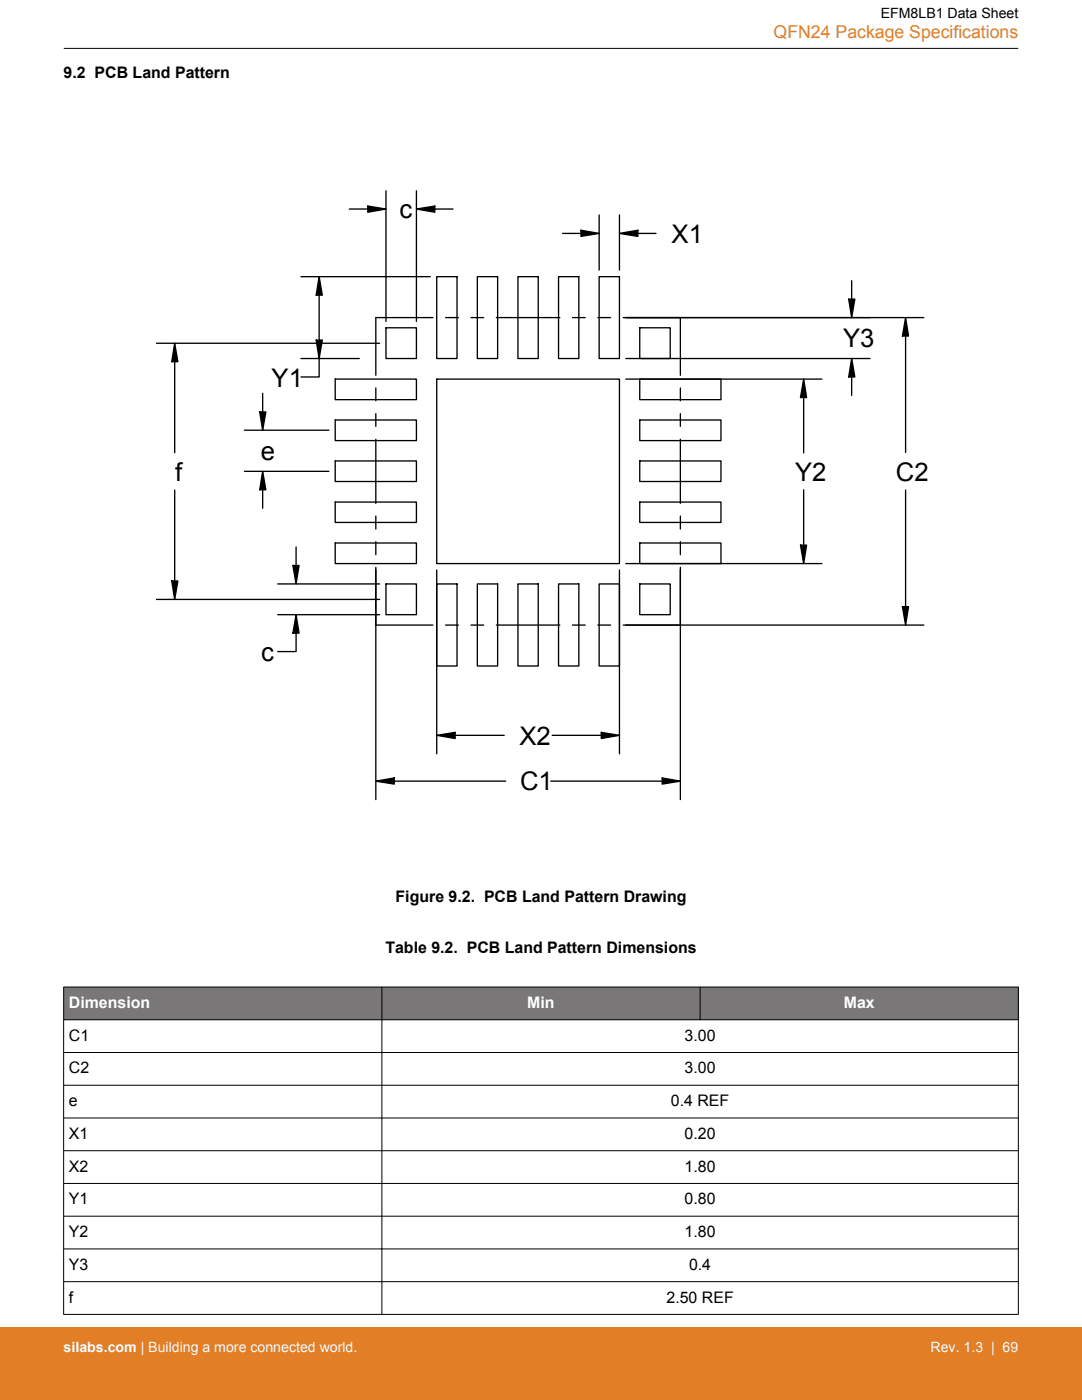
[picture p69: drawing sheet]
<svg xmlns="http://www.w3.org/2000/svg" width="216mm" height="279mm" viewBox="0 0 216 279" stroke-linecap="round" stroke-linejoin="round" font-family="sans-serif">
<defs><g id="words">
<g font-size="5.1">
<text x="79.7" y="43.6">c</text>
<text x="134" y="48.4">X1</text>
<text x="168.2" y="69.3">Y3</text>
<text x="54.2" y="77.1">Y1</text>
<text x="35" y="95.9">f</text>
<text x="52.1" y="91.8">e</text>
<text x="158.6" y="95.9">Y2</text>
<text x="178.8" y="95.9">C2</text>
<text x="52.1" y="131.9">c</text>
<text x="103.7" y="148.7">X2</text>
<text x="103.8" y="157.8">C1</text>
</g>
<text font-size="3.5" fill="#e27f26" x="154.4" y="7.5">QFN24 Package Specifications</text>
<g font-size="3.2">
<text x="12.7" y="15.5">9.2 PCB Land Pattern</text>
<text x="78.9" y="180">Figure 9.2. PCB Land Pattern Drawing</text>
<text x="76.9" y="190.2">Table 9.2. PCB Land Pattern Dimensions</text>
<text x="13.7" y="207.7">C1</text>
<text x="136.6" y="207.7">3.00</text>
<text x="13.7" y="214.2">C2</text>
<text x="136.6" y="214.2">3.00</text>
<text x="13.7" y="220.8">e</text>
<text x="133.9" y="220.8">0.4 REF</text>
<text x="13.7" y="227.3">X1</text>
<text x="136.6" y="227.3">0.20</text>
<text x="13.7" y="233.8">X2</text>
<text x="136.6" y="233.8">1.80</text>
<text x="13.7" y="240.4">Y1</text>
<text x="136.6" y="240.4">0.80</text>
<text x="13.7" y="246.9">Y2</text>
<text x="136.6" y="246.9">1.80</text>
<text x="13.7" y="253.4">Y3</text>
<text x="137.5" y="253.4">0.4</text>
<text x="13.7" y="260">f</text>
<text x="133" y="260">2.50 REF</text>
</g>
<g font-size="3.2" fill="#fff">
<text x="13.7" y="201.2">Dimension</text>
<text x="105.2" y="201.2">Min</text>
<text x="168.4" y="201.2">Max</text>
</g>
<text font-size="2.8" x="175.7" y="3.5">EFM8LB1 Data Sheet</text>
<g font-size="2.8" fill="#fff">
<text x="12.7" y="269.9">silabs.com | Building a more connected world.</text>
<text x="185.7" y="269.9">Rev. 1.3 | 69</text>
</g>
</g></defs>
<g fill="none" stroke="#000" stroke-width=".26">
<path d="M77 38.1v26M83.1 38.1v26M60.1 55.2h25.8M63.7 55.2l.6 3.7h-1.2zM63.7 58.9v9M69.7 41.7h3.7M73.4 41.1l3.6 .6-3.6 .7zM83.1 41.7l3.7-.6v1.3zM86.8 41.7h3.6M87.1 55.2h4.1v16.4h-4.1zM95.2 55.2h4.1v16.4h-4.1zM103.3 55.2h4.1v16.4h-4.1z"/>
<path d="M111.5 55.2h4v16.4h-4zM112.3 46.6h3.6M115.9 45.9l3.7 .7-3.7 .6zM119.6 55.2h4v16.4h-4zM119.6 42.9v11M123.6 46.6l3.7-.7v1.3zM123.6 42.9v11M127.3 46.6h3.6M169.3 59.7h1.3l-.7 3.7zM169.9 56v3.7M31.2 68.5h44.5M34.9 68.5l.6 3.7h-1.2z"/>
<path d="M34.9 72.2v18.1M52.4 78.5v3.7M60.1 71.6h11.6M63.1 67.9h1.2l-.6 3.7zM63.7 71.6v3.6h-3.6M66.9 75.7h16.2v4.1h-16.2zM75 77.4v2.6M77 65.4h6.1v6.2h-6.1zM86.4 63.4h-11.4v11.5M87.1 75.7h36.5v36.8h-36.5zM88.9 63.4h2.5M94 63.4h2.5"/>
<path d="M99 63.4h12.7M114.2 63.4h2.6M119.3 63.4h2.5M124.4 63.4h59.9M124.9 71.6h48.7M124.9 75.7h39.1M127.7 75.7h16.2v4.1h-16.2zM127.7 65.4h6v6.2h-6zM135.8 63.4v11.5M135.8 77.4v2.6M160.4 75.7l.6 3.6h-1.3zM160.4 79.3v11.1"/>
<path d="M169.9 71.6l.7 3.6h-1.3zM169.9 75.2v3.7M180.7 63.4l.6 3.7h-1.2zM180.7 67.1v23.2M34.9 97.8v18.1M48.8 85.9h16.8M48.8 94.1h16.8M51.8 82.2h1.2l-.6 3.7zM52.4 94.1l.6 3.6h-1.2zM52.4 97.7v3.7M66.9 92h16.2v4.1h-16.2zM66.9 83.8h16.2v4.1h-16.2z"/>
<path d="M75 82.6v2.5M75 87.7v12.8M127.7 92h16.2v4.1h-16.2zM127.7 83.8h16.2v4.1h-16.2zM135.8 82.6v2.5M135.8 87.7v12.8M160.4 97.7v11.1M180.7 97.8v23.3M31.2 119.6h44.5M34.3 115.9h1.2l-.6 3.7zM55.4 116.5h20.4M58.4 112.9h1.3l-.6 3.6z"/>
<path d="M59.1 109.2v3.7M66.9 108.4h16.2v4.1h-16.2zM66.9 100.2h16.2v4.1h-16.2zM75 103v2.6M75 108.1v2.6M75 113.2v46.4M77 116.5h6.1v6.2h-6.1zM87.1 116.5h4.1v16.4h-4.1zM87.1 113.7v36.7M95.2 116.5h4.1v16.4h-4.1zM103.3 116.5h4.1v16.4h-4.1zM111.5 116.5h4v16.4h-4z"/>
<path d="M119.6 116.5h4v16.4h-4zM123.6 113.7v36.7M124.9 112.5h39.1M127.7 108.4h16.2v4.1h-16.2zM127.7 100.2h16.2v4.1h-16.2zM127.7 116.5h6v6.2h-6zM135.8 103v2.6M135.8 108.1v2.6M135.8 113.2v46.4M159.7 108.8h1.3l-.6 3.7zM55.4 122.7h20.4M59.1 122.7l.6 3.7h-1.3z"/>
<path d="M59.1 126.4v3.6h-3.7M75 124.7h11.4M88.9 124.7h2.5M94 124.7h2.5M99 124.7h12.7M114.2 124.7h2.6M119.3 124.7h2.5M124.4 124.7h59.9M180.1 121.1h1.2l-.6 3.6zM75 155.9l3.7-.6v1.2zM78.7 155.9h22.2M87.1 146.8l3.7-.6v1.2z"/>
<path d="M90.8 146.8h9.8M109.9 155.9h22.2M110.2 146.8h9.8M120 146.2l3.6 .6-3.6 .6zM132.1 155.3l3.7 .6-3.7 .6z"/>
</g>
<g fill="#000">
<path d="M63.7 55.2l.6 3.7h-1.2zM73.4 41.1l3.6 .6-3.6 .7zM83.1 41.7l3.7-.6v1.3zM115.9 45.9l3.7 .7-3.7 .6zM123.6 46.6l3.7-.7v1.3zM169.3 59.7h1.3l-.7 3.7zM34.9 68.5l.6 3.7h-1.2zM63.1 67.9h1.2l-.6 3.7zM160.4 75.7l.6 3.6h-1.3zM169.9 71.6l.7 3.6h-1.3zM180.7 63.4l.6 3.7h-1.2zM51.8 82.2h1.2l-.6 3.7z"/>
<path d="M52.4 94.1l.6 3.6h-1.2zM34.3 115.9h1.2l-.6 3.7zM58.4 112.9h1.3l-.6 3.6zM159.7 108.8h1.3l-.6 3.7zM59.1 122.7l.6 3.7h-1.3zM180.1 121.1h1.2l-.6 3.6zM75 155.9l3.7-.6v1.2zM87.1 146.8l3.7-.6v1.2zM120 146.2l3.6 .6-3.6 .6zM132.1 155.3l3.7 .6-3.7 .6z"/>
</g>
<g fill="#797777">
<path d="M12.7 197h190.5v6.5h-190.5z" fill-rule="evenodd"/>
<path d="M12.7 197h190.5v6.5h-190.5z" fill-rule="evenodd"/>
</g>
<g fill="none" stroke="#000" stroke-width=".2">
<path d="M12.7 9.7h190.5M12.7 197h190.5M12.7 196.9v65.5M76.2 196.9v65.5M139.7 196.9v6.7M203.2 196.9v65.5M12.7 203.5h190.5M12.7 210.1h190.5M12.7 216.6h190.5M12.7 223.1h190.5M12.7 229.7h190.5M12.7 236.2h190.5"/>
<path d="M12.7 242.7h190.5M12.7 249.3h190.5M12.7 255.8h190.5M12.7 262.3h190.5"/>
</g>
<path d="M0 264.9h215.9v14.5h-215.9z" fill="#e27f26"/>
<use href="#words"/>
</svg>
